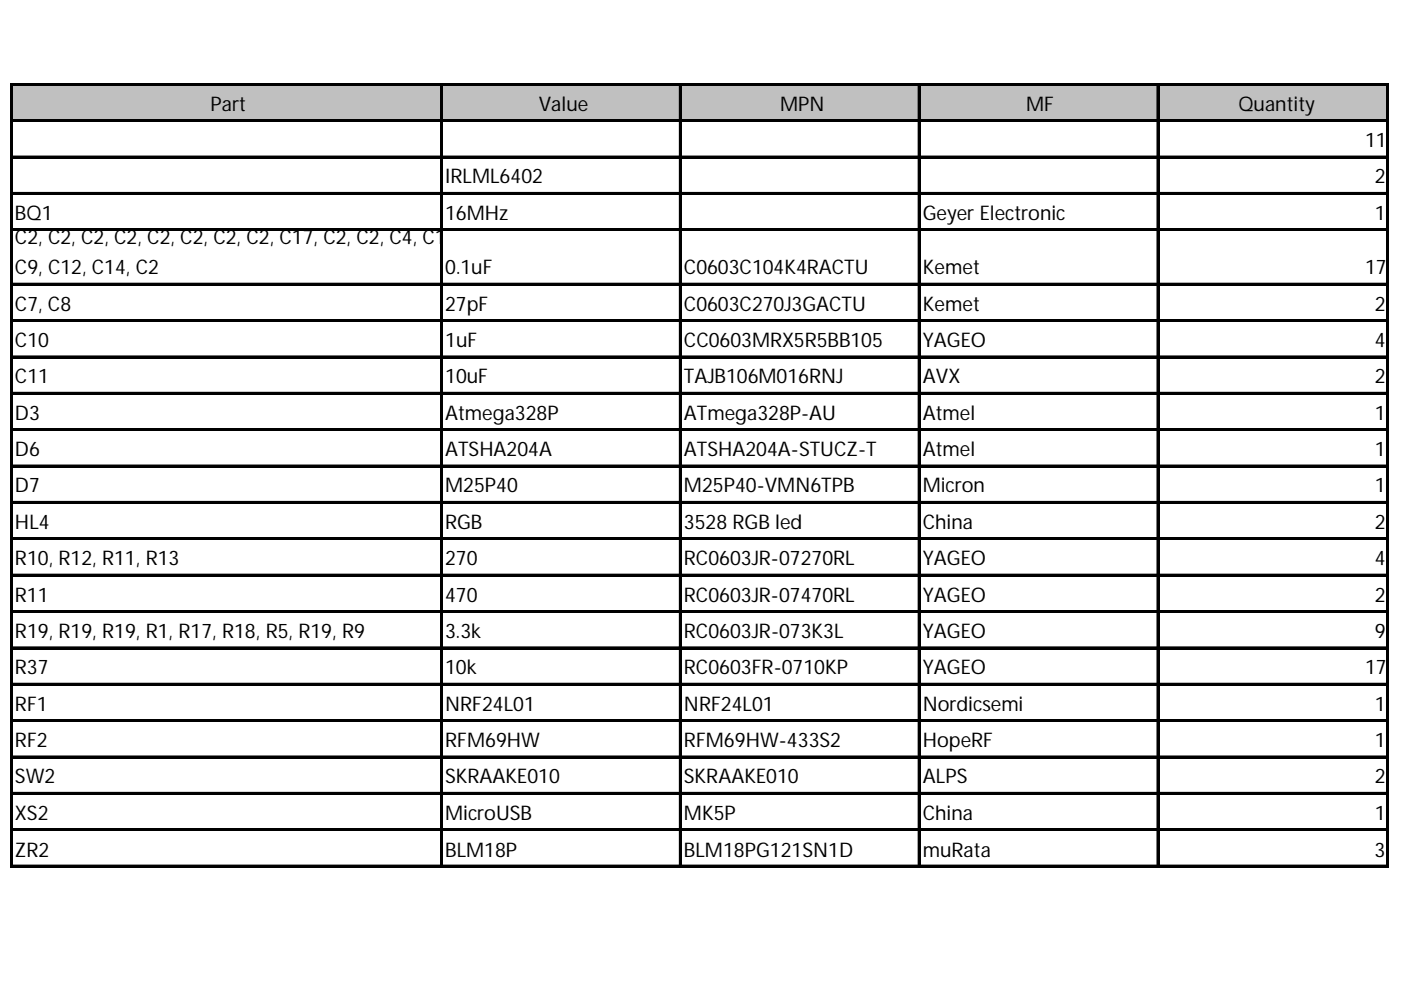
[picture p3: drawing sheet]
<svg xmlns="http://www.w3.org/2000/svg" width="297mm" height="210mm" viewBox="0 0 297 210" stroke-linecap="round" stroke-linejoin="round" font-family="sans-serif">
<defs><g id="words">
<g font-size="4.3">
<text x="44.7" y="23.5">Part</text>
<text x="114.2" y="23.5">Value</text>
<text x="165.4" y="23.5">MPN</text>
<text x="217.6" y="23.5">MF</text>
<text x="262.6" y="23.5">Quantity</text>
<text x="289.4" y="31.2">11</text>
<text x="94.4" y="38.9">IRLML6402</text>
<text x="291.5" y="38.9">2</text>
<text x="3.2" y="46.6">BQ1</text>
<text x="94.4" y="46.6">16MHz</text>
<text x="195.6" y="46.6">Geyer Electronic</text>
<text x="291.5" y="46.6">1</text>
<text x="3.2" y="51.6">C2, C2, C2, C2, C2, C2, C2, C2, C17, C2, C2, C4, C13,</text>
<text x="3.2" y="58.1">C9, C12, C14, C2</text>
<text x="94.4" y="58.1">0.1uF</text>
<text x="145" y="58.1">C0603C104K4RACTU</text>
<text x="195.6" y="58.1">Kemet</text>
<text x="289.4" y="58.1">17</text>
<text x="3.2" y="65.9">C7, C8</text>
<text x="94.4" y="65.9">27pF</text>
<text x="145" y="65.9">C0603C270J3GACTU</text>
<text x="195.6" y="65.9">Kemet</text>
<text x="291.5" y="65.9">2</text>
<text x="3.2" y="73.6">C10</text>
<text x="94.4" y="73.6">1uF</text>
<text x="145" y="73.6">CC0603MRX5R5BB105</text>
<text x="195.6" y="73.6">YAGEO</text>
<text x="291.5" y="73.6">4</text>
<text x="3.2" y="81.3">C11</text>
<text x="94.4" y="81.3">10uF</text>
<text x="145" y="81.3">TAJB106M016RNJ</text>
<text x="195.6" y="81.3">AVX</text>
<text x="291.5" y="81.3">2</text>
<text x="3.2" y="89">D3</text>
<text x="94.4" y="89">Atmega328P</text>
<text x="145" y="89">ATmega328P-AU</text>
<text x="195.6" y="89">Atmel</text>
<text x="291.5" y="89">1</text>
<text x="3.2" y="96.7">D6</text>
<text x="94.4" y="96.7">ATSHA204A</text>
<text x="145" y="96.7">ATSHA204A-STUCZ-T</text>
<text x="195.6" y="96.7">Atmel</text>
<text x="291.5" y="96.7">1</text>
<text x="3.2" y="104.4">D7</text>
<text x="94.4" y="104.4">M25P40</text>
<text x="145" y="104.4">M25P40-VMN6TPB</text>
<text x="195.6" y="104.4">Micron</text>
<text x="291.5" y="104.4">1</text>
<text x="3.2" y="112.1">HL4</text>
<text x="94.4" y="112.1">RGB</text>
<text x="145" y="112.1">3528 RGB led</text>
<text x="195.6" y="112.1">China</text>
<text x="291.5" y="112.1">2</text>
<text x="3.2" y="119.8">R10, R12, R11, R13</text>
<text x="94.4" y="119.8">270</text>
<text x="145" y="119.8">RC0603JR-07270RL</text>
<text x="195.6" y="119.8">YAGEO</text>
<text x="291.5" y="119.8">4</text>
<text x="3.2" y="127.5">R11</text>
<text x="94.4" y="127.5">470</text>
<text x="145" y="127.5">RC0603JR-07470RL</text>
<text x="195.6" y="127.5">YAGEO</text>
<text x="291.5" y="127.5">2</text>
<text x="3.2" y="135.3">R19, R19, R19, R1, R17, R18, R5, R19, R9</text>
<text x="94.4" y="135.3">3.3k</text>
<text x="145" y="135.3">RC0603JR-073K3L</text>
<text x="195.6" y="135.3">YAGEO</text>
<text x="291.5" y="135.3">9</text>
<text x="3.2" y="143">R37</text>
<text x="94.4" y="143">10k</text>
<text x="145" y="143">RC0603FR-0710KP</text>
<text x="195.6" y="143">YAGEO</text>
<text x="289.4" y="143">17</text>
<text x="3.2" y="150.7">RF1</text>
<text x="94.4" y="150.7">NRF24L01</text>
<text x="145" y="150.7">NRF24L01</text>
<text x="195.6" y="150.7">Nordicsemi</text>
<text x="291.5" y="150.7">1</text>
<text x="3.2" y="158.4">RF2</text>
<text x="94.4" y="158.4">RFM69HW</text>
<text x="145" y="158.4">RFM69HW-433S2</text>
<text x="195.6" y="158.4">HopeRF</text>
<text x="291.5" y="158.4">1</text>
<text x="3.2" y="166.1">SW2</text>
<text x="94.4" y="166.1">SKRAAKE010</text>
<text x="145" y="166.1">SKRAAKE010</text>
<text x="195.6" y="166.1">ALPS</text>
<text x="291.5" y="166.1">2</text>
<text x="3.2" y="173.8">XS2</text>
<text x="94.4" y="173.8">MicroUSB</text>
<text x="145" y="173.8">MK5P</text>
<text x="195.6" y="173.8">China</text>
<text x="291.5" y="173.8">1</text>
<text x="3.2" y="181.8">ZR2</text>
<text x="94.4" y="181.8">BLM18P</text>
<text x="145" y="181.8">BLM18PG121SN1D</text>
<text x="195.6" y="181.8">muRata</text>
<text x="291.4" y="181.8">3</text>
</g>
</g></defs>
<path d="M2.6 18.1h291.7v7.6h-291.7z" fill="#c0c0c0"/>
<g fill="none" stroke="#000" stroke-width=".21">
<path d="M2.2 17.7v166.2M2.7 17.7h291.7M93.4 18.2v165.7M144 18.2v165.7M194.7 18.2v165.7M245.3 18.2v165.7M294 18.2v165.7M2.7 25.4h291.7M2.7 33.1h291.7M2.7 40.8h291.7M2.7 48.5h291.7M2.7 60h291.7"/>
<path d="M2.7 67.8h291.7M2.7 75.5h291.7M2.7 83.2h291.7M2.7 90.9h291.7M2.7 98.6h291.7M2.7 106.3h291.7M2.7 114h291.7M2.7 121.7h291.7M2.7 129.4h291.7M2.7 137.2h291.7M2.7 144.9h291.7M2.7 152.6h291.7"/>
<path d="M2.7 160.3h291.7M2.7 168h291.7M2.7 175.7h291.7M2.7 183.4h291.7"/>
</g>
<g fill="#000">
<path d="M2.2 17.7h.5v166.2h-.5zM2.7 17.7h291.7v.5h-291.7zM93.4 18.2h.5v165.7h-.5zM144 18.2h.5v165.7h-.5zM194.7 18.2h.4v165.7h-.4zM245.3 18.2h.5v165.7h-.5zM294 18.2h.4v165.7h-.4zM2.7 25.4h291.7v.5h-291.7zM2.7 33.1h291.7v.5h-291.7zM2.7 40.8h291.7v.5h-291.7zM2.7 48.5h291.7v.5h-291.7zM2.7 60h291.7v.6h-291.7z"/>
<path d="M2.7 67.8h291.7v.5h-291.7zM2.7 75.5h291.7v.5h-291.7zM2.7 83.2h291.7v.5h-291.7zM2.7 90.9h291.7v.5h-291.7zM2.7 98.6h291.7v.5h-291.7zM2.7 106.3h291.7v.5h-291.7zM2.7 114h291.7v.5h-291.7zM2.7 121.7h291.7v.5h-291.7zM2.7 129.4h291.7v.6h-291.7zM2.7 137.2h291.7v.5h-291.7zM2.7 144.9h291.7v.5h-291.7zM2.7 152.6h291.7v.5h-291.7z"/>
<path d="M2.7 160.3h291.7v.5h-291.7zM2.7 168h291.7v.5h-291.7zM2.7 175.7h291.7v.5h-291.7zM2.7 183.4h291.7v.5h-291.7z"/>
</g>
<use href="#words"/>
</svg>
